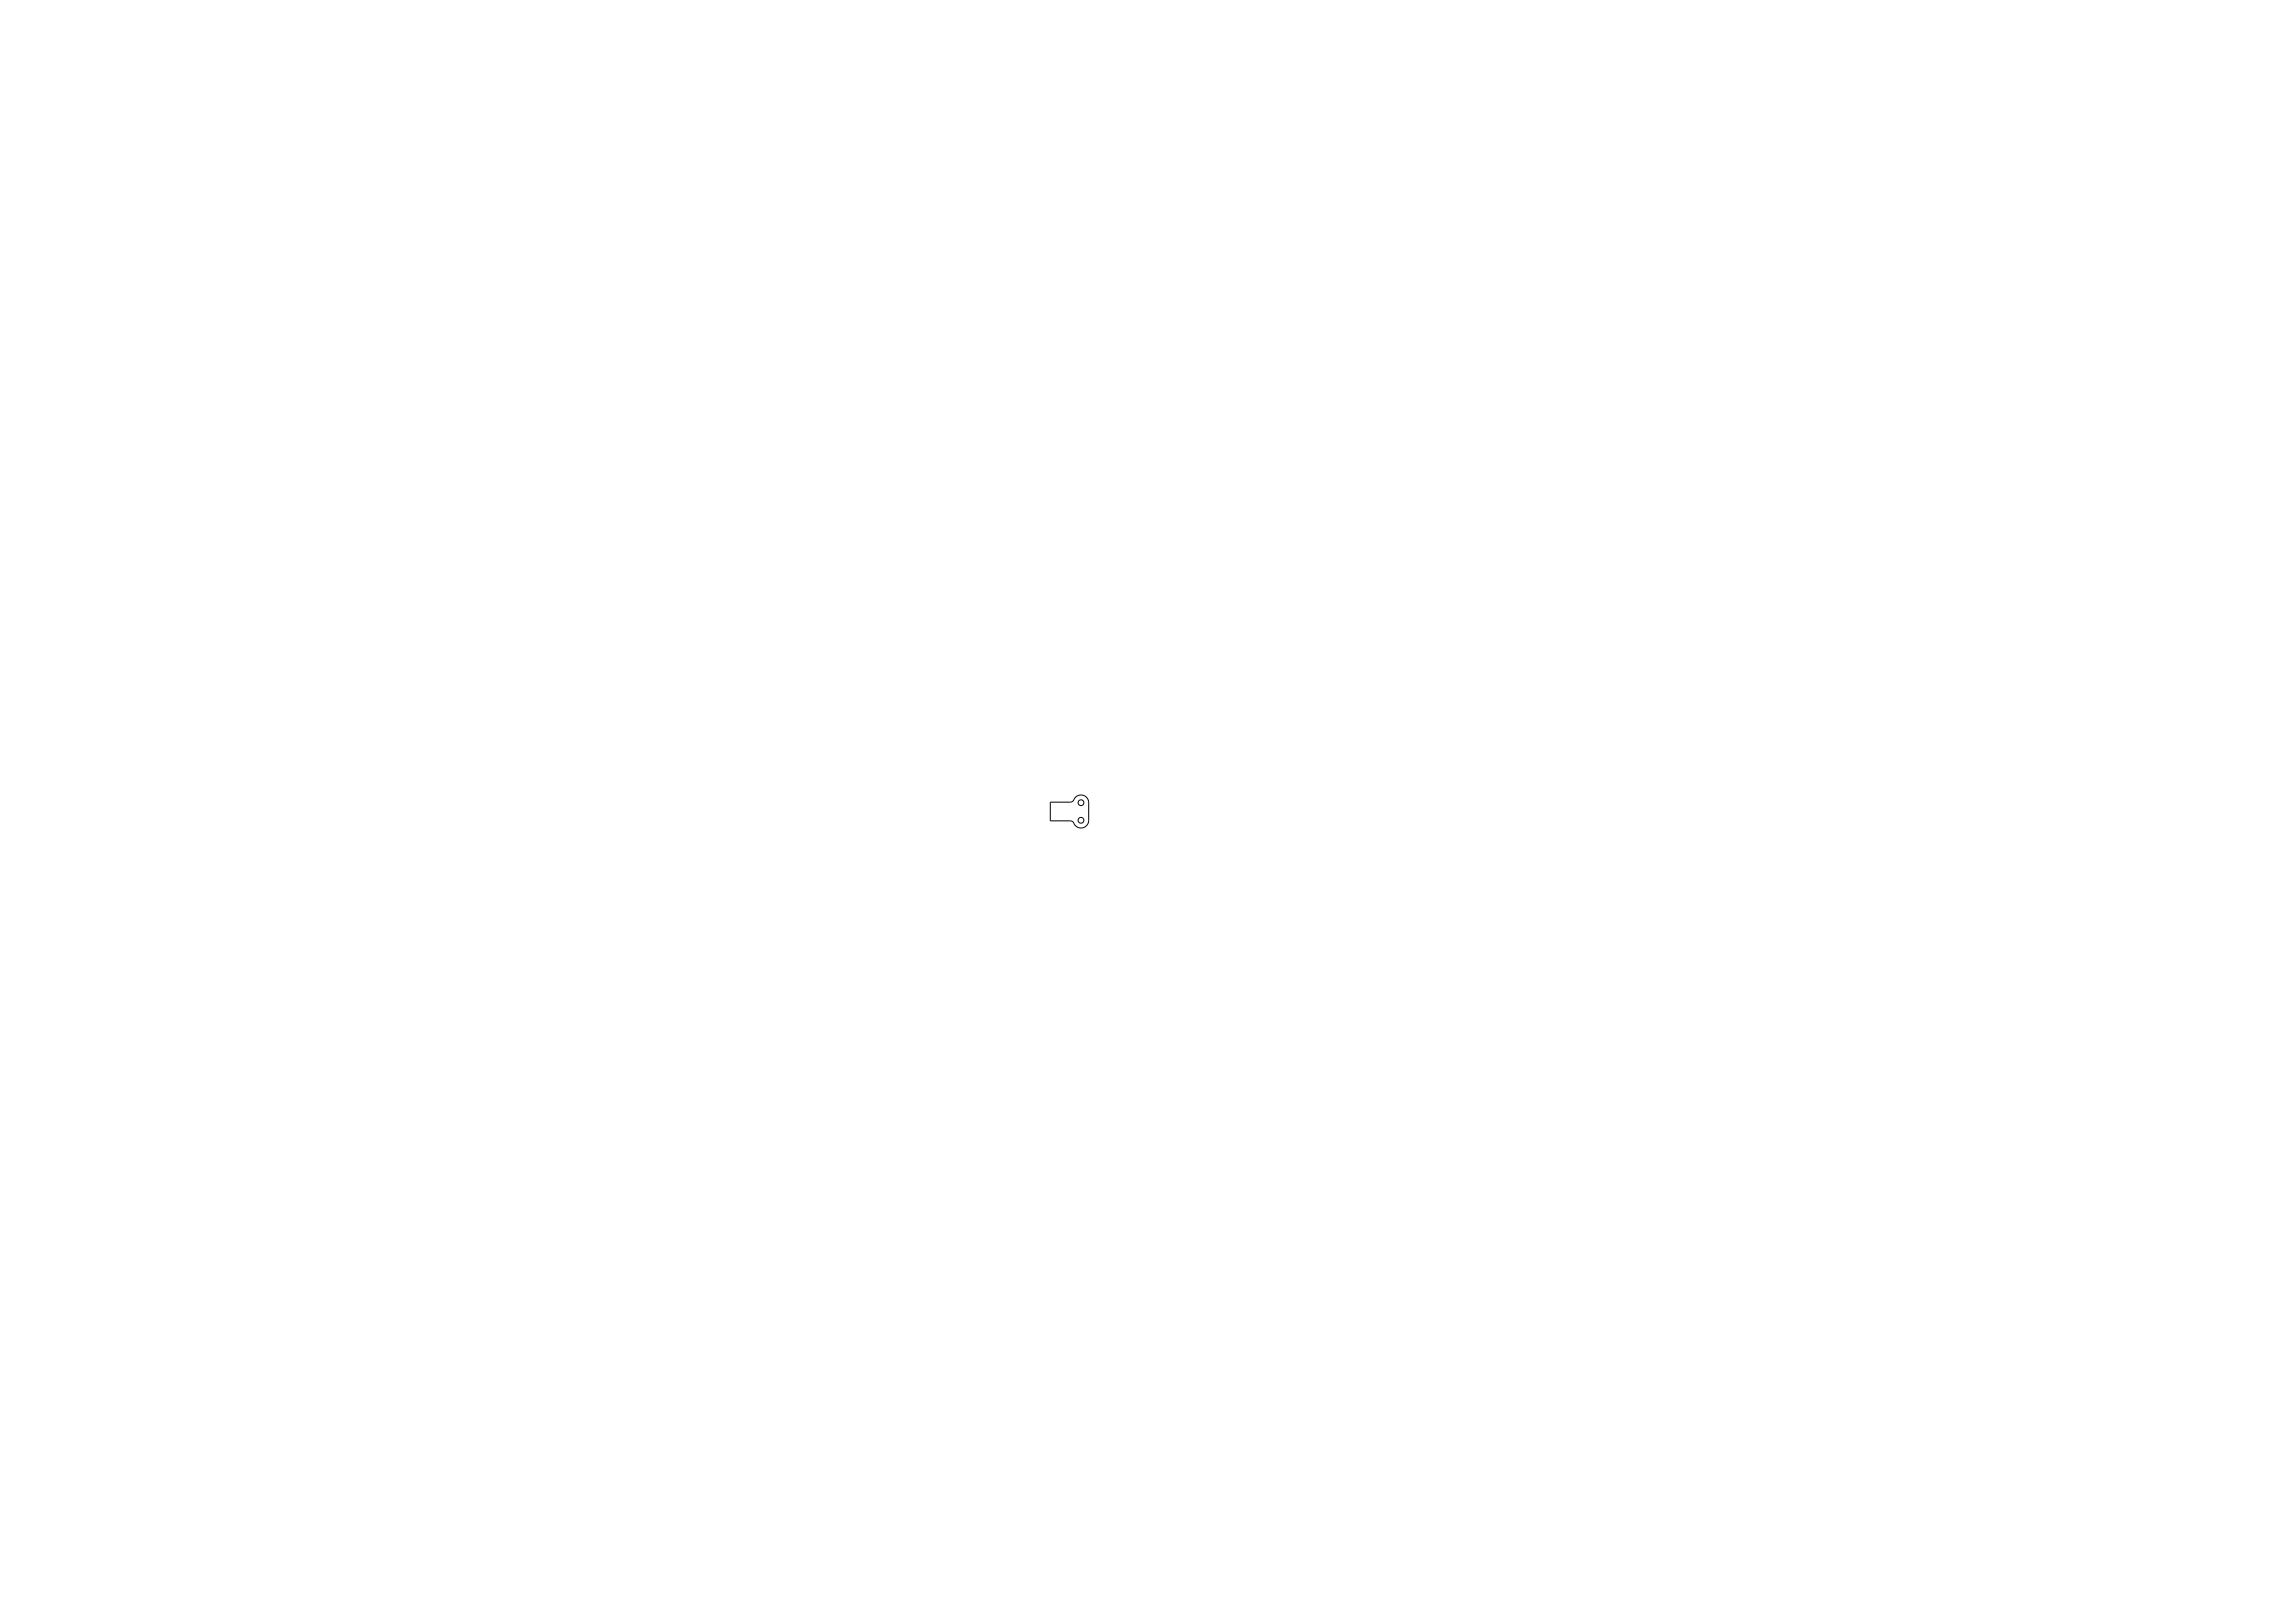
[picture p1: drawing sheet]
<svg xmlns="http://www.w3.org/2000/svg" width="1189mm" height="841mm" viewBox="0 0 1189 841" stroke-linecap="round" stroke-linejoin="round" font-family="sans-serif">
<g fill="none" stroke="#000" stroke-width=".52">
<path d="M544 416h11l4-4h1h2l2 2v1v10v2l-2 2h-2l-2-1-3-3h-11z"/>
<circle cx="560" cy="416" r="1.5"/>
<circle cx="560" cy="425" r="1.5"/>
</g>
</svg>
